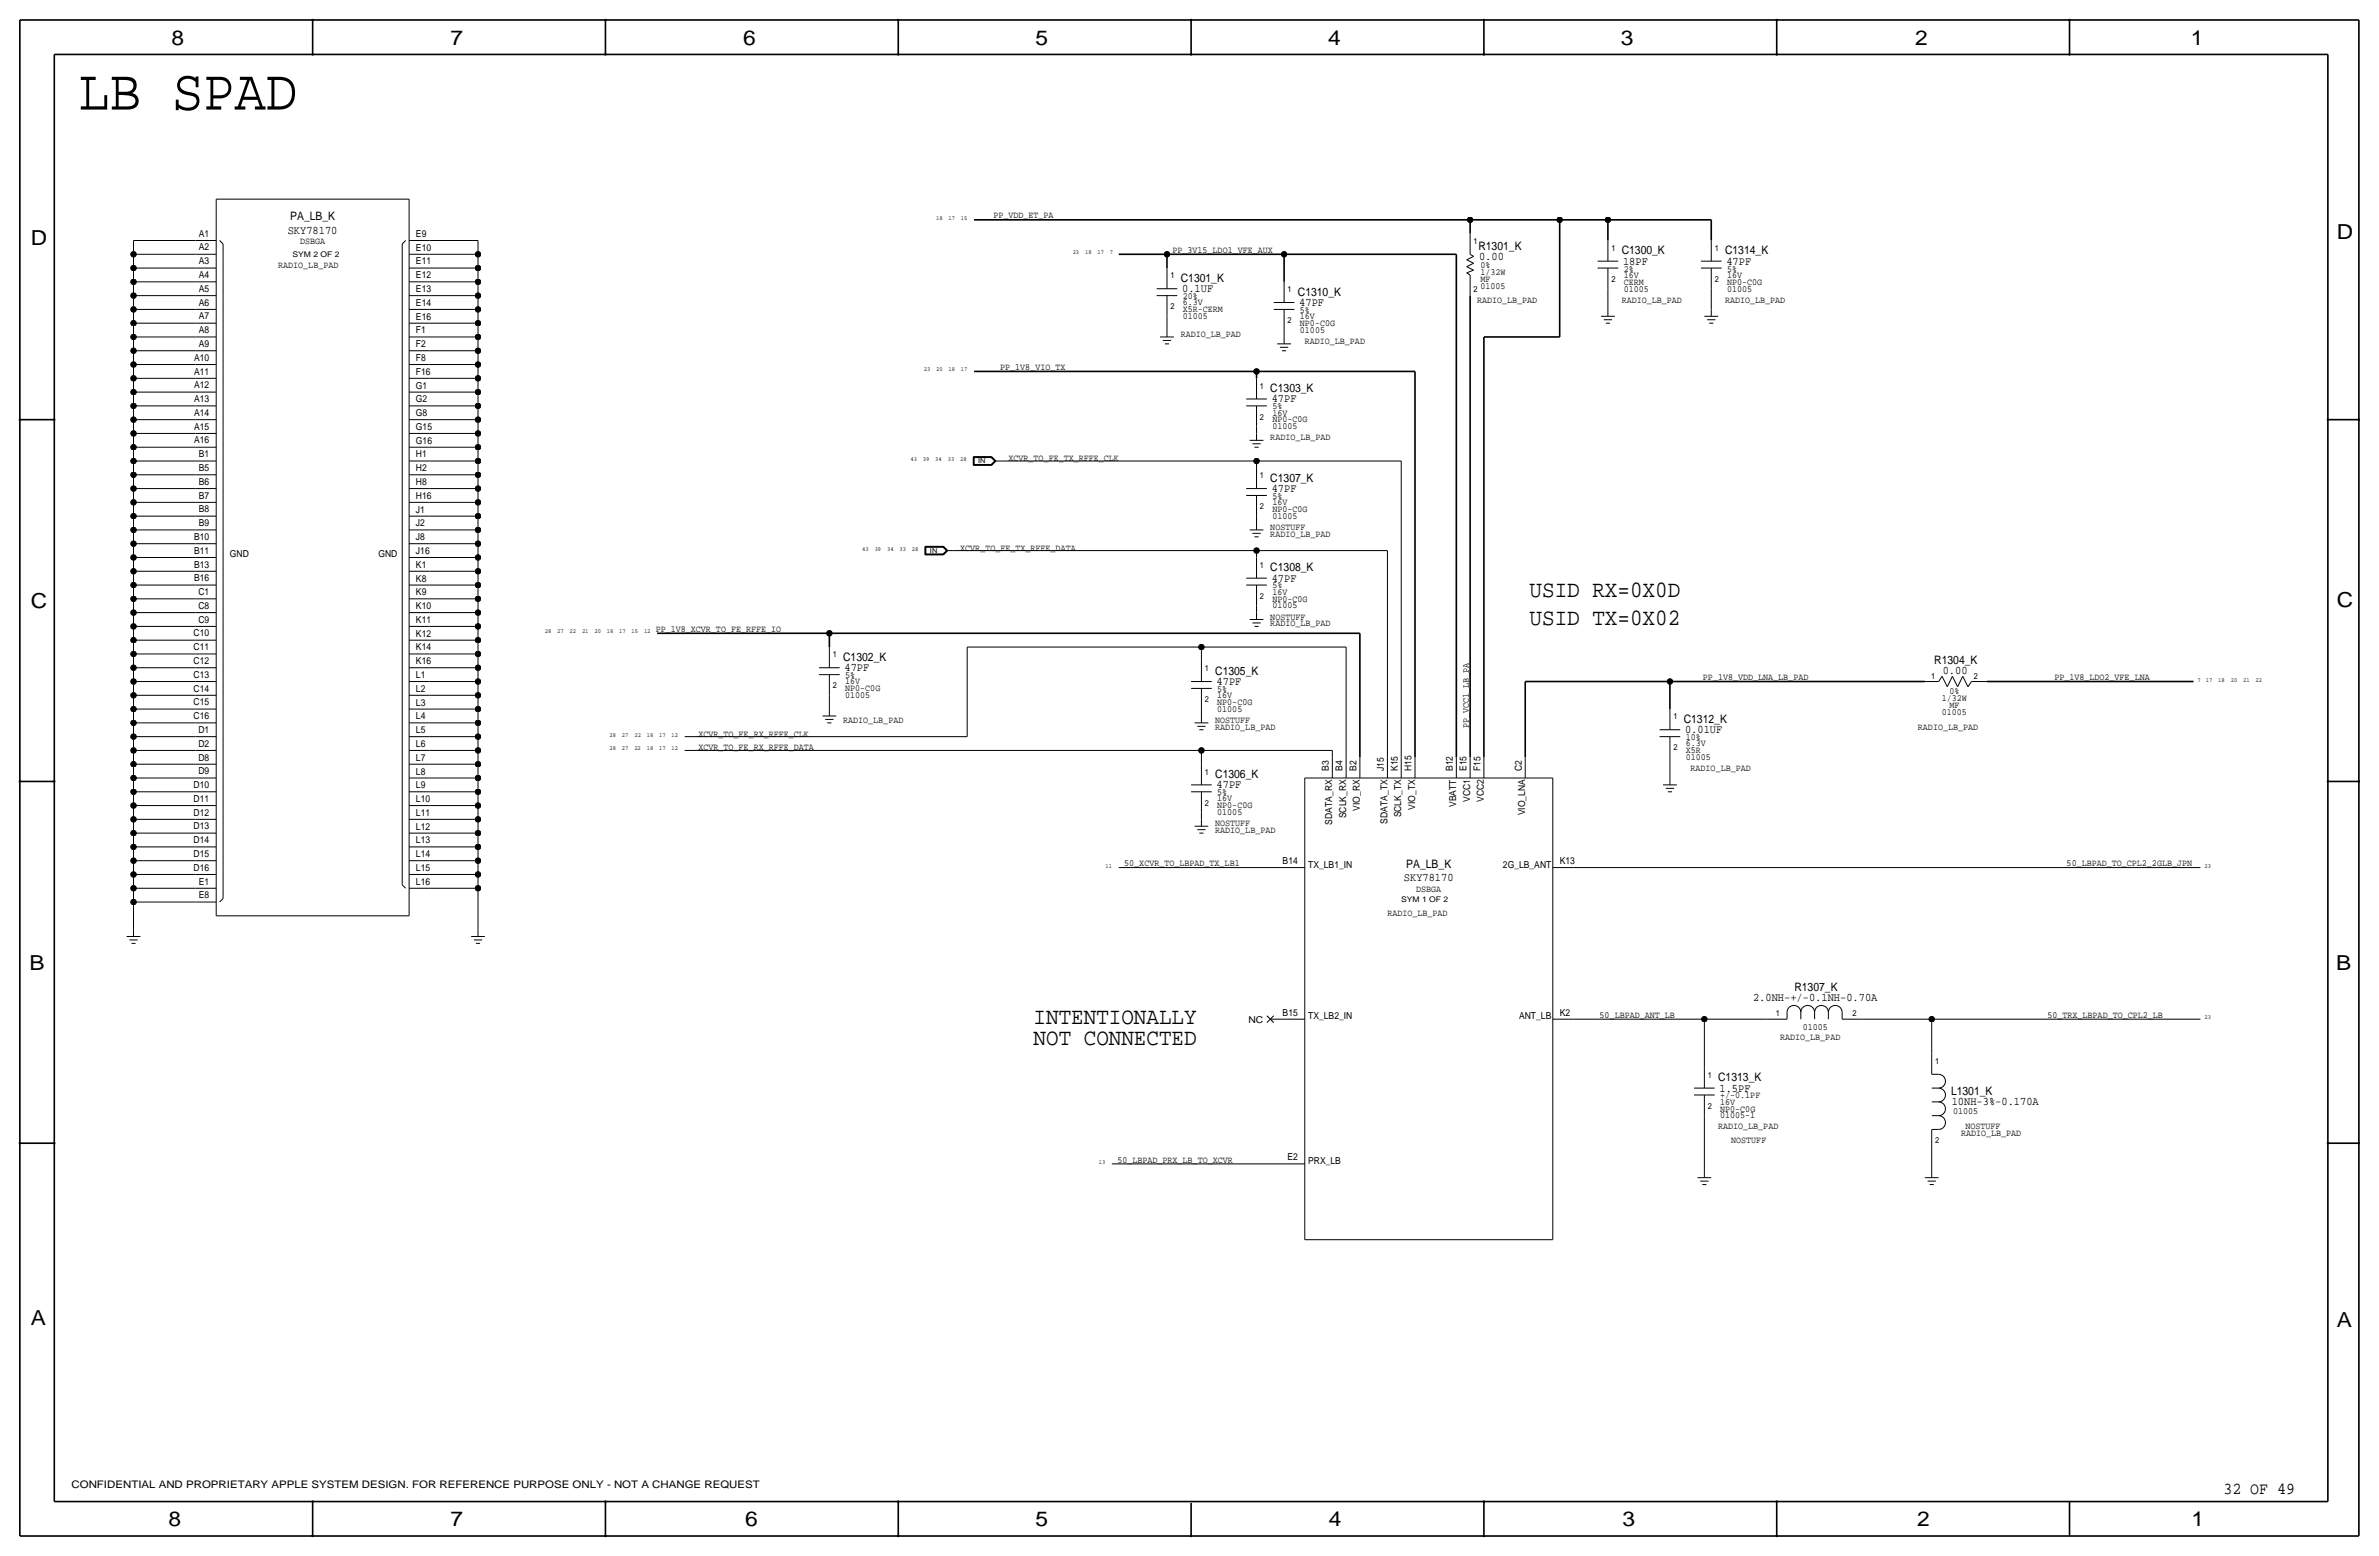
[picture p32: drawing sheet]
<svg xmlns="http://www.w3.org/2000/svg" width="877mm" height="574mm" viewBox="0 0 877 574" stroke-linecap="round" stroke-linejoin="round" font-family="sans-serif">
<defs><g id="words">
<text font-size="21.5" x="28.9" y="40.4">LB SPAD</text>
<g font-size="8.6">
<text x="563.9" y="220.1">USID RX=0X0D</text>
<text x="563.9" y="230.2">USID TX=0X02</text>
<text x="381.1" y="377.5">INTENTIONALLY</text>
<text x="381.1" y="385.2">NOT CONNECTED</text>
</g>
<g font-size="7.6">
<text x="63.2" y="16.5">8</text>
<text x="166.1" y="16.5">7</text>
<text x="274" y="16.5">6</text>
<text x="381.7" y="16.5">5</text>
<text x="489.7" y="16.5">4</text>
<text x="597.6" y="16.5">3</text>
<text x="706.1" y="16.5">2</text>
<text x="807.7" y="16.5">1</text>
<text x="861.5" y="88.1">D</text>
<text x="11.4" y="90.4">D</text>
<text x="11.4" y="224.3">C</text>
<text x="861.5" y="223.8">C</text>
<text x="10.8" y="357.6">B</text>
<text x="861.3" y="357.4">B</text>
<text x="11.3" y="488.4">A</text>
<text x="861.5" y="489.2">A</text>
<text x="62.2" y="562.6">8</text>
<text x="166" y="562.6">7</text>
<text x="274.8" y="562.6">6</text>
<text x="381.7" y="562.6">5</text>
<text x="489.9" y="562.6">4</text>
<text x="598.1" y="562.6">3</text>
<text x="706.8" y="562.6">2</text>
<text x="807.9" y="562.6">1</text>
</g>
<text font-size="6.2" x="819.7" y="550.8">32 OF 49</text>
<g font-size="4.3">
<text x="107" y="81">PA_LB_K</text>
<text x="106.1" y="86.1">SKY78170</text>
<text x="545" y="92.2">R1301_K</text>
<text x="597.9" y="93.7">C1300_K</text>
<text x="636" y="93.7">C1314_K</text>
<text x="545.3" y="96">0.00</text>
<text x="598.4" y="97.5">18PF</text>
<text x="636.5" y="97.5">47PF</text>
<text x="435.3" y="103.9">C1301_K</text>
<text x="435.8" y="107.7">0.1UF</text>
<text x="478.5" y="109">C1310_K</text>
<text x="479" y="112.8">47PF</text>
<text x="468.3" y="144.5">C1303_K</text>
<text x="468.8" y="148.3">47PF</text>
<text x="468.3" y="177.5">C1307_K</text>
<text x="468.8" y="181.4">47PF</text>
<text x="468.3" y="210.6">C1308_K</text>
<text x="468.8" y="214.4">47PF</text>
<text x="310.8" y="243.6">C1302_K</text>
<text x="713.1" y="244.9">R1304_K</text>
<text x="311.4" y="247.4">47PF</text>
<text x="448" y="248.7">C1305_K</text>
<text x="716.2" y="248.4">0.00</text>
<text x="448.5" y="252.5">47PF</text>
<text x="620.7" y="266.4">C1312_K</text>
<text x="621.2" y="270.3">0.01UF</text>
<text x="448" y="286.8">C1306_K</text>
<text x="448.5" y="290.6">47PF</text>
<text x="518.5" y="319.8">PA_LB_K</text>
<text x="517.6" y="324.9">SKY78170</text>
<text x="661.5" y="365.3">R1307_K</text>
<text x="646.3" y="368.8">2.0NH-+/-0.1NH-0.70A</text>
<text x="633.4" y="398.5">C1313_K</text>
<text x="633.9" y="402.3">1.5PF</text>
<text x="719.3" y="403.6">L1301_K</text>
<text x="719.5" y="407.4">10NH-3%-0.170A</text>
</g>
<text font-size="3.8" x="26.4" y="548.4">CONFIDENTIAL AND PROPRIETARY APPLE SYSTEM DESIGN. FOR REFERENCE PURPOSE ONLY - NOT A CHANGE REQUEST</text>
<g font-size="3.5">
<text x="366.2" y="80.5">PP_VDD_ET_PA</text>
<text x="73.3" y="87.2">A1</text>
<text x="110.6" y="89.9">DSBGA</text>
<text x="153.4" y="87.3">E9</text>
<text x="73.3" y="92.3">A2</text>
<text x="153.4" y="92.4">E10</text>
<text x="432.3" y="93.2">PP_3V15_LDO1_VFE_AUX</text>
<text x="73.3" y="97.4">A3</text>
<text x="102.6" y="98.8">RADIO_LB_PAD</text>
<text x="153.4" y="97.5">E11</text>
<text x="545.8" y="101.3">1/32W</text>
<text x="545.8" y="98.8">0%</text>
<text x="598.6" y="100.1">2%</text>
<text x="636.7" y="100.1">5%</text>
<text x="73.3" y="107.6">A5</text>
<text x="73.3" y="102.5">A4</text>
<text x="153.4" y="107.6">E13</text>
<text x="153.4" y="102.6">E12</text>
<text x="545.8" y="103.9">MF</text>
<text x="545.8" y="106.4">01005</text>
<text x="598.6" y="104.9">CERM</text>
<text x="598.6" y="107.4">01005</text>
<text x="598.6" y="102.4">16V</text>
<text x="636.7" y="107.4">01005</text>
<text x="636.7" y="104.9">NP0-C0G</text>
<text x="636.7" y="102.4">16V</text>
<text x="73.3" y="112.7">A6</text>
<text x="153.4" y="112.7">E14</text>
<text x="436.1" y="110.2">20%</text>
<text x="436.1" y="112.5">6.3V</text>
<text x="544.5" y="111.5">RADIO_LB_PAD</text>
<text x="597.9" y="111.5">RADIO_LB_PAD</text>
<text x="636" y="111.5">RADIO_LB_PAD</text>
<text x="73.3" y="117.7">A7</text>
<text x="153.4" y="117.8">E16</text>
<text x="436.1" y="115.1">X5R-CERM</text>
<text x="436.1" y="117.6">01005</text>
<text x="479.2" y="115.3">5%</text>
<text x="479.3" y="117.6">16V</text>
<text x="73.3" y="122.8">A8</text>
<text x="153.4" y="122.9">F1</text>
<text x="435.3" y="124.2">RADIO_LB_PAD</text>
<text x="479.2" y="122.7">01005</text>
<text x="479.2" y="120.1">NP0-C0G</text>
<text x="73.3" y="127.9">A9</text>
<text x="153.4" y="128">F2</text>
<text x="481" y="126.8">RADIO_LB_PAD</text>
<text x="71.6" y="133">A10</text>
<text x="153.4" y="133">F8</text>
<text x="368.8" y="136.4">PP_1V8_VIO_TX</text>
<text x="71.6" y="143.1">A12</text>
<text x="71.6" y="138.1">A11</text>
<text x="153.4" y="143.2">G1</text>
<text x="153.4" y="138.1">F16</text>
<text x="71.6" y="148.2">A13</text>
<text x="153.4" y="148.3">G2</text>
<text x="71.6" y="153.3">A14</text>
<text x="153.4" y="153.4">G8</text>
<text x="469.1" y="150.9">5%</text>
<text x="469.1" y="155.7">NP0-C0G</text>
<text x="469.1" y="153.2">16V</text>
<text x="71.6" y="158.4">A15</text>
<text x="153.4" y="158.5">G15</text>
<text x="469.1" y="158.2">01005</text>
<text x="71.6" y="163.5">A16</text>
<text x="153.4" y="163.5">G16</text>
<text x="468.3" y="162.3">RADIO_LB_PAD</text>
<text x="73.3" y="173.6">B5</text>
<text x="73.3" y="168.5">B1</text>
<text x="153.4" y="173.7">H2</text>
<text x="153.4" y="168.6">H1</text>
<text x="371.8" y="169.9">XCVR_TO_FE_TX_RFFE_CLK</text>
<text x="73.3" y="178.7">B6</text>
<text x="153.4" y="178.8">H8</text>
<text x="73.3" y="183.8">B7</text>
<text x="153.4" y="183.9">H16</text>
<text x="469.1" y="183.9">5%</text>
<text x="73.3" y="188.9">B8</text>
<text x="153.4" y="188.9">J1</text>
<text x="469.1" y="191.3">01005</text>
<text x="469.1" y="188.7">NP0-C0G</text>
<text x="469.1" y="186.2">16V</text>
<text x="73.3" y="194">B9</text>
<text x="153.4" y="194">J2</text>
<text x="468.3" y="195.3">NOSTUFF</text>
<text x="468.3" y="197.9">RADIO_LB_PAD</text>
<text x="71.6" y="199">B10</text>
<text x="153.4" y="199.1">J8</text>
<text x="354" y="202.9">XCVR_TO_FE_TX_RFFE_DATA</text>
<text x="71.6" y="209.2">B13</text>
<text x="71.6" y="204.1">B11</text>
<text x="84.8" y="205.5">GND</text>
<text x="139.5" y="205.5">GND</text>
<text x="153.4" y="209.3">K1</text>
<text x="153.4" y="204.2">J16</text>
<text x="71.6" y="214.3">B16</text>
<text x="153.4" y="214.3">K8</text>
<text x="73.1" y="219.4">C1</text>
<text x="153.4" y="219.4">K9</text>
<text x="469.1" y="216.9">5%</text>
<text x="469.1" y="221.7">NP0-C0G</text>
<text x="469.1" y="219.2">16V</text>
<text x="73.1" y="224.4">C8</text>
<text x="153.4" y="224.5">K10</text>
<text x="469.1" y="224.3">01005</text>
<text x="73.1" y="229.5">C9</text>
<text x="153.4" y="229.6">K11</text>
<text x="241.8" y="232.9">PP_1V8_XCVR_TO_FE_RFFE_IO</text>
<text x="468.3" y="228.3">NOSTUFF</text>
<text x="468.3" y="230.9">RADIO_LB_PAD</text>
<text x="71.4" y="239.7">C11</text>
<text x="71.4" y="234.6">C10</text>
<text x="153.4" y="239.8">K14</text>
<text x="153.4" y="234.7">K12</text>
<text x="71.4" y="244.8">C12</text>
<text x="153.4" y="244.8">K16</text>
<text x="71.4" y="249.8">C13</text>
<text x="153.4" y="249.9">L1</text>
<text x="311.6" y="249.9">5%</text>
<text x="627.8" y="250.7">PP_1V8_VDD_LNA_LB_PAD</text>
<text x="757.4" y="250.7">PP_1V8_LDO2_VFE_LNA</text>
<text x="71.4" y="254.9">C14</text>
<text x="153.4" y="255">L2</text>
<text x="311.6" y="257.3">01005</text>
<text x="311.6" y="254.8">NP0-C0G</text>
<text x="311.6" y="252.2">16V</text>
<text x="448.8" y="255">5%</text>
<text x="448.8" y="257.3">16V</text>
<text x="718.7" y="255.8">0%</text>
<text x="71.4" y="260">C15</text>
<text x="153.4" y="260.1">L3</text>
<text x="448.8" y="262.4">01005</text>
<text x="448.8" y="259.8">NP0-C0G</text>
<text x="715.9" y="258.3">1/32W</text>
<text x="715.9" y="263.4">01005</text>
<text x="718.7" y="260.9">MF</text>
<text x="71.4" y="265.1">C16</text>
<text x="153.4" y="265.2">L4</text>
<text x="310.8" y="266.4">RADIO_LB_PAD</text>
<text x="448" y="266.4">NOSTUFF</text>
<text x="448" y="269">RADIO_LB_PAD</text>
<text x="541.5" y="268.5" transform="rotate(-90 541.5 268.5)">PP_VCC1_LB_PA</text>
<text x="707.1" y="269">RADIO_LB_PAD</text>
<text x="73.1" y="275.3">D2</text>
<text x="73.1" y="270.2">D1</text>
<text x="153.4" y="275.3">L6</text>
<text x="153.4" y="270.2">L5</text>
<text x="257.5" y="271.5">XCVR_TO_FE_RX_RFFE_CLK</text>
<text x="621.5" y="272.8">10%</text>
<text x="621.5" y="275.1">6.3V</text>
<text x="73.1" y="280.3">D8</text>
<text x="153.4" y="280.4">L7</text>
<text x="257.5" y="276.6">XCVR_TO_FE_RX_RFFE_DATA</text>
<text x="621.5" y="277.6">X5R</text>
<text x="621.5" y="280.2">01005</text>
<text x="73.1" y="285.4">D9</text>
<text x="153.4" y="285.5">L8</text>
<text x="489.9" y="284.2" transform="rotate(-90 489.9 284.2)">B3</text>
<text x="495" y="284.2" transform="rotate(-90 495 284.2)">B4</text>
<text x="500.1" y="284.2" transform="rotate(-90 500.1 284.2)">B2</text>
<text x="510.2" y="284.2" transform="rotate(-90 510.2 284.2)">J15</text>
<text x="515.3" y="284.2" transform="rotate(-90 515.3 284.2)">K15</text>
<text x="520.4" y="284.2" transform="rotate(-90 520.4 284.2)">H15</text>
<text x="535.6" y="284.2" transform="rotate(-90 535.6 284.2)">B12</text>
<text x="540.7" y="284.2" transform="rotate(-90 540.7 284.2)">E15</text>
<text x="545.8" y="284.2" transform="rotate(-90 545.8 284.2)">F15</text>
<text x="561" y="284.2" transform="rotate(-90 561 284.2)">C2</text>
<text x="623.3" y="284.2">RADIO_LB_PAD</text>
<text x="71.4" y="290.5">D10</text>
<text x="153.4" y="290.6">L9</text>
<text x="448.8" y="293.1">5%</text>
<text x="71.4" y="295.6">D11</text>
<text x="153.4" y="295.6">L10</text>
<text x="448.8" y="297.9">NP0-C0G</text>
<text x="448.8" y="295.4">16V</text>
<text x="501.3" y="298.8" transform="rotate(-90 501.3 298.8)">VIO_RX</text>
<text x="521.7" y="298.5" transform="rotate(-90 521.7 298.5)">VIO_TX</text>
<text x="536.9" y="297.4" transform="rotate(-90 536.9 297.4)">VBATT</text>
<text x="542" y="295.7" transform="rotate(-90 542 295.7)">VCC1</text>
<text x="547.1" y="295.7" transform="rotate(-90 547.1 295.7)">VCC2</text>
<text x="71.4" y="305.7">D13</text>
<text x="71.4" y="300.7">D12</text>
<text x="153.4" y="305.8">L12</text>
<text x="153.4" y="300.7">L11</text>
<text x="448" y="304.5">NOSTUFF</text>
<text x="448.8" y="300.5">01005</text>
<text x="491.2" y="303.9" transform="rotate(-90 491.2 303.9)">SDATA_RX</text>
<text x="496.3" y="301.6" transform="rotate(-90 496.3 301.6)">SCLK_RX</text>
<text x="511.5" y="303.6" transform="rotate(-90 511.5 303.6)">SDATA_TX</text>
<text x="516.6" y="301.3" transform="rotate(-90 516.6 301.3)">SCLK_TX</text>
<text x="562.3" y="300.6" transform="rotate(-90 562.3 300.6)">VIO_LNA</text>
<text x="71.4" y="310.8">D14</text>
<text x="153.4" y="310.9">L13</text>
<text x="448" y="307.1">RADIO_LB_PAD</text>
<text x="71.4" y="315.9">D15</text>
<text x="153.4" y="316">L14</text>
<text x="71.4" y="321">D16</text>
<text x="153.4" y="321.1">L15</text>
<text x="414.5" y="319.3">50_XCVR_TO_LBPAD_TX_LB1</text>
<text x="472.9" y="318.5">B14</text>
<text x="482.3" y="319.8">TX_LB1_IN</text>
<text x="554.1" y="319.8">2G_LB_ANT</text>
<text x="575" y="318.5">K13</text>
<text x="761.9" y="319.3">50_LBPAD_TO_CPL2_2GLB_JPN</text>
<text x="73.3" y="326.1">E1</text>
<text x="153.4" y="326.1">L16</text>
<text x="522.1" y="328.7">DSBGA</text>
<text x="73.3" y="331.1">E8</text>
<text x="511.5" y="337.6">RADIO_LB_PAD</text>
<text x="460.3" y="376.9">NC</text>
<text x="472.9" y="374.4">B15</text>
<text x="482.3" y="375.7">TX_LB2_IN</text>
<text x="560" y="375.7">ANT_LB</text>
<text x="575" y="374.4">K2</text>
<text x="589.7" y="375.2">50_LBPAD_ANT_LB</text>
<text x="754.8" y="375.2">50_TRX_LBPAD_TO_CPL2_LB</text>
<text x="656.3" y="383.3">RADIO_LB_PAD</text>
<text x="664.6" y="379.7">01005</text>
<text x="634.2" y="404.9">+/-0.1PF</text>
<text x="634.2" y="407.2">16V</text>
<text x="634.2" y="412.2">01005-1</text>
<text x="634.2" y="409.7">NP0-C0G</text>
<text x="720" y="410.5">01005</text>
<text x="633.4" y="416.3">RADIO_LB_PAD</text>
<text x="723" y="418.8">RADIO_LB_PAD</text>
<text x="724.6" y="416.3">NOSTUFF</text>
<text x="638.2" y="421.4">NOSTUFF</text>
<text x="411.9" y="428.5">50_LBPAD_PRX_LB_TO_XCVR</text>
<text x="474.6" y="427.7">E2</text>
<text x="482.3" y="429">PRX_LB</text>
</g>
<g font-size="3.1">
<text x="543.3" y="89.9">1</text>
<text x="594.1" y="92.5">1</text>
<text x="632.2" y="92.5">1</text>
<text x="431.5" y="102.6">1</text>
<text x="474.7" y="107.7">1</text>
<text x="543.3" y="107.7">2</text>
<text x="594.1" y="103.9">2</text>
<text x="632.2" y="103.9">2</text>
<text x="431.5" y="114">2</text>
<text x="474.7" y="119.1">2</text>
<text x="464.5" y="143.3">1</text>
<text x="464.5" y="154.7">2</text>
<text x="464.5" y="176.3">1</text>
<text x="464.5" y="187.7">2</text>
<text x="464.5" y="209.3">1</text>
<text x="464.5" y="220.7">2</text>
<text x="307" y="242.3">1</text>
<text x="444.2" y="247.4">1</text>
<text x="711.9" y="250.4">1</text>
<text x="727.7" y="250.4">2</text>
<text x="307" y="253.7">2</text>
<text x="444.2" y="258.8">2</text>
<text x="616.9" y="265.2">1</text>
<text x="616.9" y="276.6">2</text>
<text x="444.2" y="285.5">1</text>
<text x="444.2" y="296.9">2</text>
<text x="654.8" y="374.4">1</text>
<text x="683" y="374.4">2</text>
<text x="713.4" y="392.2">1</text>
<text x="629.6" y="397.3">1</text>
<text x="629.6" y="408.7">2</text>
<text x="713.4" y="421.4">2</text>
</g>
<g font-size="2.9">
<text x="107.9" y="94.9">SYM 2 OF 2</text>
<text x="516.6" y="332.4">SYM 1 OF 2</text>
</g>
<g font-size="2.5">
<text x="360.6" y="170.7">IN</text>
<text x="342.8" y="203.7">IN</text>
</g>
<g font-size="2.3">
<text x="345.1" y="81">18</text>
<text x="349.7" y="81">17</text>
<text x="354.3" y="81">15</text>
<text x="395.5" y="93.7">23</text>
<text x="400.1" y="93.7">18</text>
<text x="404.6" y="93.7">17</text>
<text x="409.2" y="93.7">7</text>
<text x="340.6" y="136.9">23</text>
<text x="345.1" y="136.9">20</text>
<text x="349.7" y="136.9">18</text>
<text x="354.3" y="136.9">17</text>
<text x="335.7" y="169.9">43</text>
<text x="340.3" y="169.9">39</text>
<text x="344.8" y="169.9">34</text>
<text x="349.4" y="169.9">33</text>
<text x="354" y="169.9">28</text>
<text x="317.9" y="202.9">43</text>
<text x="322.5" y="202.9">39</text>
<text x="327" y="202.9">34</text>
<text x="331.6" y="202.9">33</text>
<text x="336.2" y="202.9">28</text>
<text x="200.9" y="233.4">28</text>
<text x="205.4" y="233.4">27</text>
<text x="210" y="233.4">22</text>
<text x="214.6" y="233.4">21</text>
<text x="219.1" y="233.4">20</text>
<text x="223.7" y="233.4">18</text>
<text x="228.3" y="233.4">17</text>
<text x="232.9" y="233.4">15</text>
<text x="237.4" y="233.4">12</text>
<text x="810.2" y="251.2">7</text>
<text x="813.3" y="251.2">17</text>
<text x="817.8" y="251.2">18</text>
<text x="822.4" y="251.2">20</text>
<text x="827" y="251.2">21</text>
<text x="831.5" y="251.2">22</text>
<text x="224.7" y="271.5">28</text>
<text x="229.3" y="271.5">27</text>
<text x="233.9" y="271.5">22</text>
<text x="238.5" y="271.5">18</text>
<text x="243" y="271.5">17</text>
<text x="247.6" y="271.5">12</text>
<text x="224.7" y="276.6">28</text>
<text x="229.3" y="276.6">27</text>
<text x="233.9" y="276.6">22</text>
<text x="238.5" y="276.6">18</text>
<text x="243" y="276.6">17</text>
<text x="247.6" y="276.6">12</text>
<text x="407.6" y="319.8">11</text>
<text x="812.8" y="319.8">23</text>
<text x="812.8" y="375.7">23</text>
<text x="405.1" y="429">13</text>
</g>
</g></defs>
<g fill="none" stroke="#000" stroke-width=".37">
<path d="M79.7 73.4h71.1zM79.7 73.4v264.2zM150.8 73.4v264.2zM49.2 98.8h22.9zM49.2 93.7h22.9zM49.2 98.8v5.1zM49.2 93.7v5.1zM49.2 88.6v5.1zM49.2 88.6h22.9zM72.1 98.8h7.6zM72.1 93.7h7.6zM72.1 88.6h7.6z"/>
<path d="M81 88.6l1.2 1.3zM82.2 89.9v241.3zM148.3 89.9l1.3-1.3zM148.3 89.9v236.2zM150.8 98.8h7.6zM150.8 93.7h7.6zM150.8 88.6h7.6zM158.4 98.8h17.8zM158.4 93.7h17.8zM158.4 88.6h17.8zM176.2 98.8v5.1zM176.2 93.7v5.1z"/>
<path d="M176.2 88.6v5.1zM430.2 98.8v7.6zM540.7 98.3l2.6-1.3zM540.7 95.8l2.6-1.3zM540.7 98.3l2.6 1.3zM540.7 95.8l2.6 1.2zM542 86.1v7.6zM542 93.7l1.3 .8zM589 98.8h7.6zM589 96.3h7.6zM592.8 88.6v7.7zM592.8 98.8v7.6z"/>
<path d="M627.1 98.8h7.6zM627.1 96.3h7.6zM630.9 88.6v7.7zM630.9 98.8v7.6zM49.2 119.1h22.9zM49.2 114h22.9zM49.2 109h22.9zM49.2 103.9h22.9zM49.2 119.1v5.1zM49.2 114v5.1zM49.2 109v5zM49.2 103.9v5.1z"/>
<path d="M72.1 119.1h7.6zM72.1 114h7.6zM72.1 109h7.6zM72.1 103.9h7.6zM150.8 119.1h7.6zM150.8 114h7.6zM150.8 109h7.6zM150.8 103.9h7.6zM158.4 119.1h17.8zM158.4 114h17.8zM158.4 109h17.8zM158.4 103.9h17.8z"/>
<path d="M176.2 119.1v5.1zM176.2 114v5.1zM176.2 109v5zM176.2 103.9v5.1zM426.4 109h7.6zM426.4 106.4h7.6zM430.2 116.6v5.1zM430.2 109v7.6zM469.6 114h7.6zM469.6 111.5h7.6zM473.4 103.9v7.6zM473.4 114v7.7z"/>
<path d="M540.7 100.6l2.6-1zM540.7 100.6l1.3 .7zM542 101.3v7.7zM590.2 116.6h5.1zM591.3 117.9h3zM592 119.1h1.5zM592.8 106.4v7.6zM592.8 114v2.6zM628.3 116.6h5.1zM629.4 117.9h3zM630.1 119.1h1.5zM630.9 106.4v7.6z"/>
<path d="M630.9 114v2.6zM49.2 139.4h22.9zM49.2 134.4h22.9zM49.2 129.3h22.9zM49.2 124.2h22.9zM49.2 139.4v5.1zM49.2 134.4v5zM49.2 129.3v5.1zM49.2 124.2v5.1zM72.1 139.4h7.6zM72.1 134.4h7.6zM72.1 129.3h7.6z"/>
<path d="M72.1 124.2h7.6zM150.8 139.4h7.6zM150.8 134.4h7.6zM150.8 129.3h7.6zM150.8 124.2h7.6zM158.4 139.4h17.8zM158.4 134.4h17.8zM158.4 129.3h17.8zM158.4 124.2h17.8zM176.2 139.4v5.1zM176.2 134.4v5zM176.2 129.3v5.1z"/>
<path d="M176.2 124.2v5.1zM427.7 124.2h5.1zM428.7 125.5h3.1zM429.5 126.7h1.5zM430.2 121.7v2.5zM463.2 139.4v7.7zM470.9 126.7h5zM471.9 128h3zM472.6 129.3h1.6zM473.4 121.7v2.5zM473.4 124.2v2.5zM49.2 159.8h22.9z"/>
<path d="M49.2 154.7h22.9zM49.2 149.6h22.9zM49.2 144.5h22.9zM49.2 159.8v5zM49.2 154.7v5.1zM49.2 149.6v5.1zM49.2 144.5v5.1zM72.1 159.8h7.6zM72.1 154.7h7.6zM72.1 149.6h7.6zM72.1 144.5h7.6zM150.8 159.8h7.6z"/>
<path d="M150.8 154.7h7.6zM150.8 149.6h7.6zM150.8 144.5h7.6zM158.4 159.8h17.8zM158.4 154.7h17.8zM158.4 149.6h17.8zM158.4 144.5h17.8zM176.2 159.8v5zM176.2 154.7v5.1zM176.2 149.6v5.1zM176.2 144.5v5.1zM459.4 149.6h7.7z"/>
<path d="M459.4 147.1h7.7zM463.2 157.2v2.6zM463.2 159.8v2.5zM463.2 149.6v7.6zM49.2 175h22.9zM49.2 169.9h22.9zM49.2 164.8h22.9zM49.2 175v5.1zM49.2 169.9v5.1zM49.2 164.8v5.1zM72.1 175h7.6zM72.1 169.9h7.6z"/>
<path d="M72.1 164.8h7.6zM150.8 175h7.6zM150.8 169.9h7.6zM150.8 164.8h7.6zM158.4 175h17.8zM158.4 169.9h17.8zM158.4 164.8h17.8zM176.2 175v5.1zM176.2 169.9v5.1zM176.2 164.8v5.1zM358.8 168.4v3.1zM358.8 171.5h6.8z"/>
<path d="M358.8 168.4h6.8zM358.9 168.5h6.7zM358.9 168.5v2.9zM358.9 171.4h6.7zM359 168.6h6.5zM359 168.6v2.7zM359 171.3h6.5zM359.1 168.7h6.4zM359.1 168.7v2.5zM359.1 171.2h6.4zM365.5 171.2l1.2-1.3zM365.5 168.7l1.2 1.2z"/>
<path d="M365.5 171.3l1.4-1.4zM365.5 168.6l1.4 1.3zM365.6 171.4l1.4-1.5zM365.6 168.5l1.4 1.4zM365.6 168.4l1.6 1.5zM365.6 171.5l1.6-1.6zM366.7 169.9h2.6zM369.3 169.9h93.9zM460.7 162.3h5.1zM461.7 163.6h3.1zM462.5 164.8h1.5zM463.2 169.9h53.4z"/>
<path d="M463.2 169.9v2.6zM463.2 172.5v7.6zM516.6 169.9v109.2zM49.2 195.3h22.9zM49.2 190.2h22.9zM49.2 185.2h22.9zM49.2 180.1h22.9zM49.2 195.3v5.1zM49.2 190.2v5.1zM49.2 185.2v5zM49.2 180.1v5.1zM72.1 195.3h7.6z"/>
<path d="M72.1 190.2h7.6zM72.1 185.2h7.6zM72.1 180.1h7.6zM150.8 195.3h7.6zM150.8 190.2h7.6zM150.8 185.2h7.6zM150.8 180.1h7.6zM158.4 195.3h17.8zM158.4 190.2h17.8zM158.4 185.2h17.8zM158.4 180.1h17.8zM176.2 195.3v5.1z"/>
<path d="M176.2 190.2v5.1zM176.2 185.2v5zM176.2 180.1v5.1zM459.4 182.6h7.7zM459.4 180.1h7.7zM460.7 195.3h5.1zM461.7 196.6h3.1zM462.5 197.9h1.5zM463.2 190.2v2.6zM463.2 182.6v7.6zM463.2 192.8v2.5zM49.2 215.6h22.9z"/>
<path d="M49.2 210.6h22.9zM49.2 205.5h22.9zM49.2 200.4h22.9zM49.2 215.6v5.1zM49.2 210.6v5zM49.2 205.5v5.1zM49.2 200.4v5.1zM72.1 215.6h7.6zM72.1 210.6h7.6zM72.1 205.5h7.6zM72.1 200.4h7.6zM150.8 215.6h7.6z"/>
<path d="M150.8 210.6h7.6zM150.8 205.5h7.6zM150.8 200.4h7.6zM158.4 215.6h17.8zM158.4 205.5h17.8zM158.4 200.4h17.8zM158.4 210.6h17.8zM176.2 215.6v5.1zM176.2 210.6v5zM176.2 205.5v5.1zM176.2 200.4v5.1zM341 201.4v3.1z"/>
<path d="M341 204.5h6.8zM341 201.4h6.8zM341.1 201.5h6.7zM341.1 201.5v2.9zM341.1 204.4h6.7zM341.2 201.6v2.7zM341.2 204.3h6.5zM341.2 201.6h6.5zM341.3 201.7h6.4zM341.3 201.7v2.5zM341.3 204.2h6.4zM347.7 201.7l1.2 1.2z"/>
<path d="M347.7 204.2l1.2-1.3zM347.7 204.3l1.4-1.4zM347.7 201.6l1.4 1.3zM347.8 204.4l1.4-1.5zM347.8 201.5l1.4 1.4zM347.8 201.4l1.6 1.5zM347.8 204.5l1.6-1.6zM348.9 202.9h2.6zM351.5 202.9h111.7zM459.4 215.6h7.7zM459.4 213.1h7.7zM463.2 202.9h48.3z"/>
<path d="M463.2 202.9v2.6zM463.2 205.5v7.6zM463.2 215.6v7.7zM511.5 202.9v76.2zM49.2 236h22.9zM49.2 230.9h22.9zM49.2 225.8h22.9zM49.2 220.7h22.9zM49.2 236v5zM49.2 230.9v5.1zM49.2 225.8v5.1zM49.2 220.7v5.1z"/>
<path d="M72.1 236h7.6zM72.1 230.9h7.6zM72.1 225.8h7.6zM72.1 220.7h7.6zM150.8 236h7.6zM150.8 230.9h7.6zM150.8 225.8h7.6zM150.8 220.7h7.6zM158.4 236h17.8zM158.4 230.9h17.8zM158.4 225.8h17.8zM158.4 220.7h17.8z"/>
<path d="M176.2 236v5zM176.2 230.9v5.1zM176.2 225.8v5.1zM176.2 220.7v5.1zM305.8 238.5v7.6zM356.6 238.5v33zM356.6 238.5h86.3zM442.9 238.5h53.4zM442.9 238.5v5.1zM460.7 228.3h5.1zM461.7 229.6h3.1zM462.5 230.9h1.5z"/>
<path d="M463.2 223.3v2.5zM463.2 225.8v2.5zM496.3 238.5v40.6zM49.2 256.3h22.9zM49.2 251.2h22.9zM49.2 246.1h22.9zM49.2 241h22.9zM49.2 256.3v5.1zM49.2 251.2v5.1zM49.2 246.1v5.1zM49.2 241v5.1zM72.1 256.3h7.6z"/>
<path d="M72.1 251.2h7.6zM72.1 246.1h7.6zM72.1 241h7.6zM150.8 256.3h7.6zM150.8 251.2h7.6zM150.8 246.1h7.6zM150.8 241h7.6zM158.4 256.3h17.8zM158.4 251.2h17.8zM158.4 246.1h17.8zM158.4 241h17.8zM176.2 256.3v5.1z"/>
<path d="M176.2 251.2v5.1zM176.2 246.1v5.1zM176.2 241v5.1zM302 246.1h7.6zM302 248.7h7.6zM305.8 256.3v5.1zM305.8 248.7v7.6zM439.1 253.7h7.6zM439.1 251.2h7.6zM442.9 243.6v7.6zM442.9 253.7v7.7zM709.6 251.2h5.1z"/>
<path d="M716 249.3l-1.3 1.9zM716 249.3l1.9 3.8zM719.8 249.3l-1.9 3.8zM719.8 249.3l1.9 3.8zM723.6 249.3l-1.9 3.8zM723.6 249.3l1.9 3.8zM726.8 251.2h5.7zM726.8 251.2l-1.3 1.9zM49.2 276.6h22.9zM49.2 271.5h22.9zM49.2 266.4h22.9zM49.2 261.4h22.9z"/>
<path d="M49.2 276.6v5.1zM49.2 271.5v5.1zM49.2 266.4v5.1zM49.2 261.4v5zM72.1 276.6h7.6zM72.1 271.5h7.6zM72.1 266.4h7.6zM72.1 261.4h7.6zM150.8 276.6h7.6zM150.8 271.5h7.6zM150.8 266.4h7.6zM150.8 261.4h7.6z"/>
<path d="M158.4 276.6h17.8zM158.4 271.5h17.8zM158.4 266.4h17.8zM158.4 261.4h17.8zM176.2 276.6v5.1zM176.2 271.5v5.1zM176.2 266.4v5.1zM176.2 261.4v5zM252.4 271.5h104.2zM252.4 276.6h190.5zM303.2 263.9h5.1zM304.2 265.2h3.1z"/>
<path d="M305 266.4h1.5zM305.8 261.4v2.5zM440.4 266.4h5.1zM441.4 267.7h3.1zM442.2 269h1.5zM442.9 276.6h48.3zM442.9 261.4v2.5zM442.9 276.6v5.1zM442.9 263.9v2.5zM491.2 276.6v2.5zM491.2 279.1v7.7zM496.3 279.1v7.7z"/>
<path d="M501.3 279.1v7.7zM511.5 279.1v7.7zM516.6 279.1v7.7zM521.7 279.1v7.7zM536.9 279.1v7.7zM542 279.1v7.7zM547.1 279.1v7.7zM562.3 279.1v7.7zM611.8 271.5h7.7zM611.8 269h7.7zM615.6 279.1v7.7zM615.6 261.4v7.6z"/>
<path d="M615.6 271.5v7.6zM49.2 296.9h22.9zM49.2 291.8h22.9zM49.2 286.8h22.9zM49.2 281.7h22.9zM49.2 296.9v5.1zM49.2 291.8v5.1zM49.2 286.8v5zM49.2 281.7v5.1zM72.1 296.9h7.6zM72.1 291.8h7.6zM72.1 286.8h7.6z"/>
<path d="M72.1 281.7h7.6zM150.8 296.9h7.6zM150.8 291.8h7.6zM150.8 286.8h7.6zM150.8 281.7h7.6zM158.4 296.9h17.8zM158.4 291.8h17.8zM158.4 286.8h17.8zM158.4 281.7h17.8zM176.2 296.9v5.1zM176.2 291.8v5.1zM176.2 286.8v5z"/>
<path d="M176.2 281.7v5.1zM439.1 291.8h7.6zM439.1 289.3h7.6zM442.9 299.5v2.5zM442.9 281.7v7.6zM442.9 291.8v7.7zM481 286.8h91.5zM481 286.8v170.1zM572.5 286.8v170.1zM613.1 289.3h5.1zM614.1 290.6h3.1zM614.9 291.8h1.5z"/>
<path d="M615.6 286.8v2.5zM49.2 317.2h22.9zM49.2 312.2h22.9zM49.2 307.1h22.9zM49.2 302h22.9zM49.2 317.2v5.1zM49.2 312.2v5zM49.2 307.1v5.1zM49.2 302v5.1zM72.1 317.2h7.6zM72.1 312.2h7.6zM72.1 307.1h7.6z"/>
<path d="M72.1 302h7.6zM150.8 317.2h7.6zM150.8 312.2h7.6zM150.8 307.1h7.6zM150.8 302h7.6zM158.4 317.2h17.8zM158.4 312.2h17.8zM158.4 307.1h17.8zM158.4 302h17.8zM176.2 317.2v5.1zM176.2 312.2v5zM176.2 307.1v5.1z"/>
<path d="M176.2 302v5.1zM412.4 319.8h61zM440.4 304.5h5.1zM441.4 305.8h3.1zM442.2 307.1h1.5zM442.9 302v2.5zM473.4 319.8h7.6zM572.5 319.8h7.6zM580.1 319.8h231.1zM49.2 332.5h22.9zM49.2 327.4h22.9zM49.2 322.3h22.9z"/>
<path d="M49.2 332.5v10.1zM49.2 327.4v5.1zM49.2 322.3v5.1zM72.1 332.5h7.6zM72.1 327.4h7.6zM72.1 322.3h7.6zM79.7 337.6h71.1zM81 332.5l1.2-1.3zM148.3 326.1l1.3 1.3zM150.8 327.4h7.6zM150.8 322.3h7.6zM158.4 322.3h17.8z"/>
<path d="M158.4 327.4h17.8zM176.2 322.3v5.1zM176.2 327.4v15.2zM46.7 345.2h5.1zM47.7 346.5h3zM48.5 347.7h1.5zM49.2 342.6v2.6zM173.7 345.2h5.1zM174.7 346.5h3zM175.5 347.7h1.5zM176.2 342.6v2.6zM467.1 374.4l2.5 2.5z"/>
<path d="M468.3 375.7h5.1zM469.6 374.4l-2.5 2.5zM473.4 375.7h7.6zM572.5 375.7h7.6zM580.1 375.7h48.2zM628.3 375.7v17.7zM628.3 375.7h22.9zM651.2 375.7h7.6zM658.8 373.1a2.54 2.54 0 0 1 2.6-2.5 2.54 2.54 0 0 1 2.5 2.5 2.54 2.54 0 0 1 2.5-2.5 2.54 2.54 0 0 1 2.6 2.5 2.54 2.54 0 0 1 2.5-2.5 2.54 2.54 0 0 1 2.6 2.5 2.54 2.54 0 0 1 2.5-2.5 2.54 2.54 0 0 1 2.5 2.5M658.8 373.1v2.6zM663.9 373.1v2.6zM669 373.1v2.6z"/>
<path d="M674.1 373.1v2.6zM679.1 375.7h7.7zM679.1 373.1v2.6zM686.8 375.7h25.4zM712.2 375.7v12.7zM712.2 375.7h99zM628.3 393.4v7.7zM712.2 396h2.5zM712.2 388.4v7.6zM714.7 396a2.54 2.54 0 0 1 2.5 2.5 2.54 2.54 0 0 1-2.5 2.6 2.54 2.54 0 0 1 2.5 2.5 2.54 2.54 0 0 1-2.5 2.5 2.54 2.54 0 0 1 2.5 2.6 2.54 2.54 0 0 1-2.5 2.5 2.54 2.54 0 0 1 2.5 2.6 2.54 2.54 0 0 1-2.5 2.5M624.5 403.6h7.7zM624.5 401.1h7.7z"/>
<path d="M628.3 411.2v20.3zM628.3 403.6v7.6zM712.2 416.3h2.5zM712.2 411.2h2.5zM712.2 406.1h2.5zM712.2 401.1h2.5zM712.2 416.3v7.6zM409.9 429h63.5zM473.4 429h7.6zM625.8 434.1h5.1zM626.8 435.4h3.1zM627.6 436.6h1.5z"/>
<path d="M628.3 431.5v2.6zM709.6 434.1h5.1zM710.6 435.4h3.1zM711.4 436.6h1.5zM712.2 423.9v7.6zM712.2 431.5v2.6zM481 456.9h91.5z"/>
</g>
<g fill="none" stroke="#000" stroke-width=".6" stroke-linecap="butt">
<path d="M7.3 7.4v558.8zM7.3 7.4h862.3zM115.3 7.4v12.7zM223.2 7.4v12.7zM331.2 7.4v12.7zM439.1 7.4v12.7zM547.1 7.4v12.7zM655 7.4v12.7zM763 7.4v12.7zM869.6 7.4v558.8zM20 20.1v533.4zM20 20.1h838.2z"/>
<path d="M858.2 20.1v533.4zM359.1 81h182.9zM412.4 93.7h17.8zM430.2 93.7h43.2zM430.2 93.7v5.1zM473.4 93.7h63.5zM473.4 93.7v10.2zM536.9 93.7v185.4zM542 81h33zM542 81v5.1zM575 81v43.2zM575 81h17.8z"/>
<path d="M592.8 81h38.1zM592.8 81v7.6zM630.9 81v7.6zM542 109v170.1zM359.1 136.9h104.1zM463.2 136.9h58.5zM463.2 136.9v2.5zM521.7 136.9v142.2zM547.1 124.2h27.9zM547.1 124.2v154.9zM7.3 154.7h12.7zM858.2 154.7h11.4z"/>
<path d="M242.3 233.4h63.5zM305.8 233.4v5.1zM305.8 233.4h195.5zM501.3 233.4v45.7zM562.3 251.2h53.3zM562.3 251.2v27.9zM615.6 251.2h94zM615.6 251.2v10.2zM732.5 251.2h76.2zM7.3 288h12.7zM858.2 288h11.4zM7.3 421.4h12.7z"/>
<path d="M858.2 421.4h11.4zM20 553.5h838.2zM115.3 553.5v12.7zM223.2 553.5v12.7zM331.2 553.5v12.7zM439.1 554v12.2zM547.1 553.5v12.7zM655 553.5v12.7zM763 553.5v12.7zM7.3 566.2h862.3z"/>
</g>
<g fill="#000" stroke="#000" stroke-width=".37">
<path d="M115.1 7.2h.4v.3h-.4zM115.1 19.9h.4v.3h-.4zM223 7.2h.4v.3h-.4zM223 19.9h.4v.3h-.4zM331 19.9h.4v.3h-.4zM331 7.2h.4v.3h-.4zM438.9 7.2h.4v.3h-.4zM438.9 19.9h.4v.3h-.4zM546.9 7.2h.4v.3h-.4zM546.9 19.9h.4v.3h-.4zM654.8 19.9h.4v.3h-.4zM654.8 7.2h.4v.3h-.4z"/>
<path d="M762.8 19.9h.4v.3h-.4zM762.8 7.2h.4v.3h-.4zM7.1 154.5h.4v.4h-.4zM19.8 154.5h.4v.4h-.4zM858 154.5h.4v.4h-.4zM869.5 154.5h.3v.4h-.3zM7.1 287.9h.4v.3h-.4zM19.8 287.9h.4v.3h-.4zM858 287.9h.4v.3h-.4zM869.5 287.9h.3v.3h-.3zM7.1 421.2h.4v.4h-.4zM19.8 421.2h.4v.4h-.4z"/>
<path d="M858 421.2h.4v.4h-.4zM869.5 421.2h.3v.4h-.3zM115.1 553.3h.4v.3h-.4zM223 553.3h.4v.3h-.4zM331 553.3h.4v.3h-.4zM546.9 553.3h.4v.3h-.4zM654.8 553.3h.4v.3h-.4zM115.1 566h.4v.3h-.4zM223 566h.4v.3h-.4zM331 566h.4v.3h-.4zM438.9 566h.4v.3h-.4zM546.9 566h.4v.3h-.4z"/>
<path d="M654.8 566h.4v.3h-.4z"/>
<circle cx="49.2" cy="93.7" r="1.02"/>
<circle cx="49.2" cy="98.8" r="1.02"/>
<circle cx="176.2" cy="98.8" r="1.02"/>
<circle cx="176.2" cy="93.7" r="1.02"/>
<circle cx="430.2" cy="93.7" r="1.02"/>
<circle cx="473.4" cy="93.7" r="1.02"/>
<circle cx="542" cy="81" r="1.02"/>
<circle cx="575" cy="81" r="1.02"/>
<circle cx="592.8" cy="81" r="1.02"/>
<circle cx="49.2" cy="109" r="1.02"/>
<circle cx="49.2" cy="119.1" r="1.02"/>
<circle cx="49.2" cy="114" r="1.02"/>
<circle cx="49.2" cy="103.9" r="1.02"/>
<circle cx="176.2" cy="103.9" r="1.02"/>
<circle cx="176.2" cy="109" r="1.02"/>
<circle cx="176.2" cy="114" r="1.02"/>
<circle cx="176.2" cy="119.1" r="1.02"/>
<circle cx="49.2" cy="124.2" r="1.02"/>
<circle cx="49.2" cy="129.3" r="1.02"/>
<circle cx="49.2" cy="134.4" r="1.02"/>
<circle cx="49.2" cy="139.4" r="1.02"/>
<circle cx="176.2" cy="129.3" r="1.02"/>
<circle cx="176.2" cy="124.2" r="1.02"/>
<circle cx="176.2" cy="139.4" r="1.02"/>
<circle cx="176.2" cy="134.4" r="1.02"/>
<circle cx="463.2" cy="136.9" r="1.02"/>
<circle cx="49.2" cy="144.5" r="1.02"/>
<circle cx="49.2" cy="159.8" r="1.02"/>
<circle cx="49.2" cy="154.7" r="1.02"/>
<circle cx="49.2" cy="149.6" r="1.02"/>
<circle cx="176.2" cy="144.5" r="1.02"/>
<circle cx="176.2" cy="154.7" r="1.02"/>
<circle cx="176.2" cy="149.6" r="1.02"/>
<circle cx="176.2" cy="159.8" r="1.02"/>
<circle cx="49.2" cy="169.9" r="1.02"/>
<circle cx="49.2" cy="175" r="1.02"/>
<circle cx="49.2" cy="164.8" r="1.02"/>
<circle cx="176.2" cy="169.9" r="1.02"/>
<circle cx="176.2" cy="175" r="1.02"/>
<circle cx="176.2" cy="164.8" r="1.02"/>
<circle cx="463.2" cy="169.9" r="1.02"/>
<circle cx="49.2" cy="195.3" r="1.02"/>
<circle cx="49.2" cy="190.2" r="1.02"/>
<circle cx="49.2" cy="180.1" r="1.02"/>
<circle cx="49.2" cy="185.2" r="1.02"/>
<circle cx="176.2" cy="190.2" r="1.02"/>
<circle cx="176.2" cy="180.1" r="1.02"/>
<circle cx="176.2" cy="195.3" r="1.02"/>
<circle cx="176.2" cy="185.2" r="1.02"/>
<circle cx="49.2" cy="200.4" r="1.02"/>
<circle cx="49.2" cy="210.6" r="1.02"/>
<circle cx="49.2" cy="215.6" r="1.02"/>
<circle cx="49.2" cy="205.5" r="1.02"/>
<circle cx="176.2" cy="210.6" r="1.02"/>
<circle cx="176.2" cy="205.5" r="1.02"/>
<circle cx="176.2" cy="200.4" r="1.02"/>
<circle cx="176.2" cy="215.6" r="1.02"/>
<circle cx="463.2" cy="202.9" r="1.02"/>
<circle cx="49.2" cy="230.9" r="1.02"/>
<circle cx="49.2" cy="225.8" r="1.02"/>
<circle cx="49.2" cy="220.7" r="1.02"/>
<circle cx="49.2" cy="236" r="1.02"/>
<circle cx="176.2" cy="236" r="1.02"/>
<circle cx="176.2" cy="225.8" r="1.02"/>
<circle cx="176.2" cy="230.9" r="1.02"/>
<circle cx="176.2" cy="220.7" r="1.02"/>
<circle cx="305.8" cy="233.4" r="1.02"/>
<circle cx="442.9" cy="238.5" r="1.02"/>
<circle cx="49.2" cy="241" r="1.02"/>
<circle cx="49.2" cy="246.1" r="1.02"/>
<circle cx="49.2" cy="251.2" r="1.02"/>
<circle cx="49.2" cy="256.3" r="1.02"/>
<circle cx="176.2" cy="251.2" r="1.02"/>
<circle cx="176.2" cy="246.1" r="1.02"/>
<circle cx="176.2" cy="256.3" r="1.02"/>
<circle cx="176.2" cy="241" r="1.02"/>
<circle cx="615.6" cy="251.2" r="1.02"/>
<circle cx="49.2" cy="266.4" r="1.02"/>
<circle cx="49.2" cy="261.4" r="1.02"/>
<circle cx="49.2" cy="271.5" r="1.02"/>
<circle cx="49.2" cy="276.6" r="1.02"/>
<circle cx="176.2" cy="276.6" r="1.02"/>
<circle cx="176.2" cy="266.4" r="1.02"/>
<circle cx="176.2" cy="261.4" r="1.02"/>
<circle cx="176.2" cy="271.5" r="1.02"/>
<circle cx="442.9" cy="276.6" r="1.02"/>
<circle cx="49.2" cy="291.8" r="1.02"/>
<circle cx="49.2" cy="286.8" r="1.02"/>
<circle cx="49.2" cy="296.9" r="1.02"/>
<circle cx="49.2" cy="281.7" r="1.02"/>
<circle cx="176.2" cy="291.8" r="1.02"/>
<circle cx="176.2" cy="286.8" r="1.02"/>
<circle cx="176.2" cy="281.7" r="1.02"/>
<circle cx="176.2" cy="296.9" r="1.02"/>
<circle cx="49.2" cy="302" r="1.02"/>
<circle cx="49.2" cy="317.2" r="1.02"/>
<circle cx="49.2" cy="307.1" r="1.02"/>
<circle cx="49.2" cy="312.2" r="1.02"/>
<circle cx="176.2" cy="307.1" r="1.02"/>
<circle cx="176.2" cy="317.2" r="1.02"/>
<circle cx="176.2" cy="302" r="1.02"/>
<circle cx="176.2" cy="312.2" r="1.02"/>
<circle cx="49.2" cy="332.5" r="1.02"/>
<circle cx="49.2" cy="322.3" r="1.02"/>
<circle cx="49.2" cy="327.4" r="1.02"/>
<circle cx="176.2" cy="322.3" r="1.02"/>
<circle cx="176.2" cy="327.4" r="1.02"/>
<circle cx="628.3" cy="375.7" r="1.02"/>
<circle cx="712.2" cy="375.7" r="1.02"/>
</g>
<use href="#words"/>
</svg>
